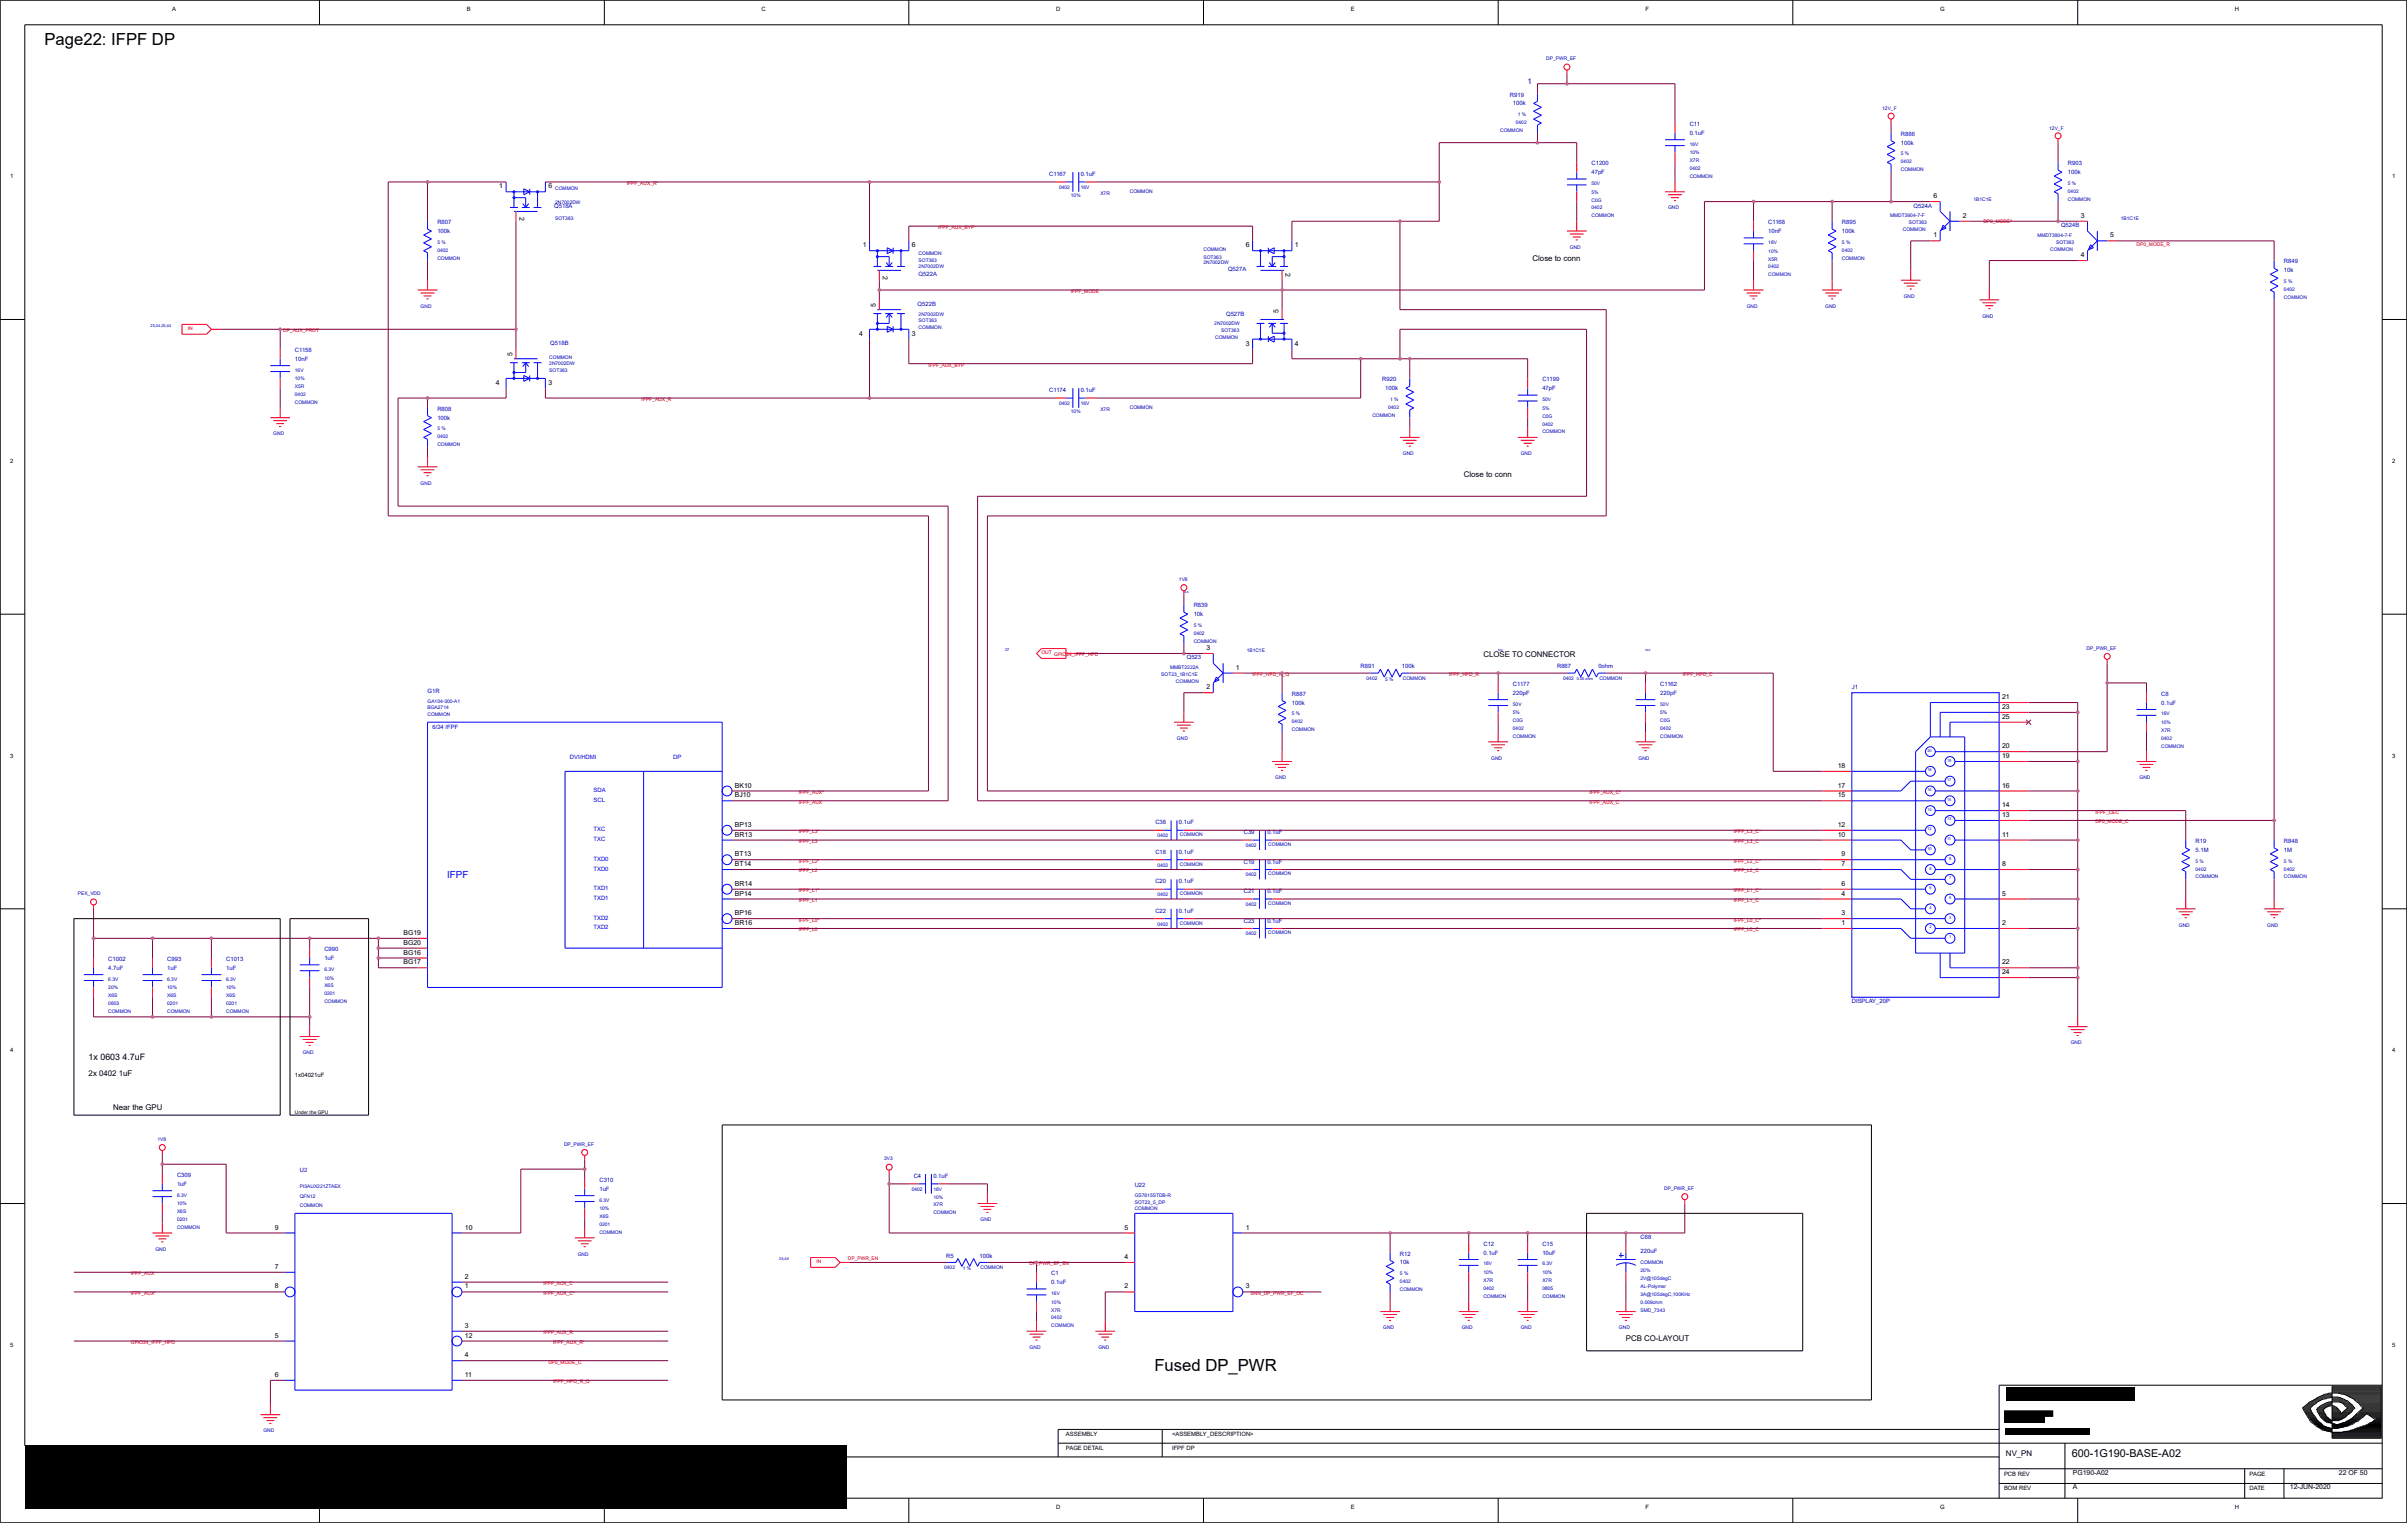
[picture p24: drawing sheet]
<svg xmlns="http://www.w3.org/2000/svg" width="122mm" height="77mm" viewBox="0 0 122 77" stroke-linecap="round" stroke-linejoin="round" font-family="sans-serif">
<defs><g id="words">
<g font-size=".8">
<text x="2.3" y="2.3">Page22: IFPF DP</text>
<text x="58.6" y="69.7">Fused DP_PWR</text>
</g>
<text font-size=".5" fill="#00f" x="22.7" y="44.6">IFPF</text>
<text font-size=".5" x="105.2" y="74">600-1G190-BASE-A02</text>
<text font-size=".4" fill="#0000a0" x="77.6" y="4.3">1</text>
<g font-size=".4">
<text x="77.8" y="13.2">Close to conn</text>
<text x="74.4" y="24.2">Close to conn</text>
<text x="75.4" y="33.4">CLOSE TO CONNECTOR</text>
<text x="4.5" y="53.8">1x 0603 4.7uF</text>
<text x="4.5" y="54.6">2x 0402 1uF</text>
<text x="5.8" y="56.4">Near the GPU</text>
<text x="82.6" y="68.1">PCB CO-LAYOUT</text>
<text x="101.9" y="74">NV_PN</text>
</g>
<g font-size=".3">
<text x="8.7" y=".6">A</text>
<text x="23.7" y=".6">B</text>
<text x="38.7" y=".6">C</text>
<text x="53.6" y=".6">D</text>
<text x="68.6" y=".6">E</text>
<text x="83.6" y=".6">F</text>
<text x="98.6" y=".6">G</text>
<text x="113.5" y=".6">H</text>
<text x=".5" y="9">1</text>
<text x="25.4" y="9.6">1</text>
<text x="26.4" y="11" transform="rotate(90 26.4 11)">2</text>
<text x="27.9" y="9.6">6</text>
<text x="98.2" y="10.1">6</text>
<text x="99.7" y="11.1">2</text>
<text x="105.7" y="11.1">3</text>
<text x="121.5" y="9">1</text>
<text x="43.6" y="17.1">4</text>
<text x="43.8" y="12.6">1</text>
<text x="44.5" y="15.6" transform="rotate(-90 44.5 15.6)">5</text>
<text x="44.8" y="14" transform="rotate(90 44.8 14)">2</text>
<text x="46.3" y="17.1">3</text>
<text x="46.3" y="12.6">6</text>
<text x="63.3" y="17.5">3</text>
<text x="63.3" y="12.6">6</text>
<text x="64.9" y="15.9" transform="rotate(-90 64.9 15.9)">5</text>
<text x="65.3" y="13.9" transform="rotate(90 65.3 13.9)">2</text>
<text x="65.8" y="17.5">4</text>
<text x="65.8" y="12.6">1</text>
<text x="98.2" y="12.1">1</text>
<text x="105.7" y="13.1">4</text>
<text x="107.2" y="12.1">5</text>
<text x=".5" y="23.5">2</text>
<text x="25.2" y="19.5">4</text>
<text x="26" y="18.1" transform="rotate(-90 26 18.1)">5</text>
<text x="27.9" y="19.5">3</text>
<text x="121.5" y="23.5">2</text>
<text x="61.3" y="35">2</text>
<text x="61.3" y="33">3</text>
<text x="62.8" y="34">1</text>
<text x="101.7" y="35.5">21</text>
<text x=".5" y="38.5">3</text>
<text x="37.3" y="42">BP13</text>
<text x="37.3" y="40.5">BJ10</text>
<text x="37.3" y="40">BK10</text>
<text x="93.3" y="42">12</text>
<text x="93.3" y="40.5">15</text>
<text x="93.3" y="40">17</text>
<text x="93.3" y="39">18</text>
<text x="101.7" y="41.5">13</text>
<text x="101.7" y="41">14</text>
<text x="101.7" y="40">16</text>
<text x="101.7" y="38.5">19</text>
<text x="101.7" y="38">20</text>
<text x="101.7" y="36">23</text>
<text x="101.7" y="36.5">25</text>
<text x="121.5" y="38.5">3</text>
<text x="20.5" y="48">BG20</text>
<text x="20.5" y="47.5">BG19</text>
<text x="37.3" y="47">BR16</text>
<text x="37.3" y="46.5">BP16</text>
<text x="37.3" y="45.5">BP14</text>
<text x="37.3" y="45">BR14</text>
<text x="37.3" y="44">BT14</text>
<text x="37.3" y="43.5">BT13</text>
<text x="37.3" y="42.5">BR13</text>
<text x="93.3" y="42.5">10</text>
<text x="93.5" y="47">1</text>
<text x="93.5" y="46.5">3</text>
<text x="93.5" y="45.5">4</text>
<text x="93.5" y="45">6</text>
<text x="93.5" y="44">7</text>
<text x="93.5" y="43.5">9</text>
<text x="101.7" y="47">2</text>
<text x="101.7" y="45.5">5</text>
<text x="101.7" y="44">8</text>
<text x="101.7" y="42.5">11</text>
<text x=".5" y="53.4">4</text>
<text x="20.5" y="49">BG17</text>
<text x="20.5" y="48.5">BG16</text>
<text x="101.7" y="49">22</text>
<text x="101.7" y="49.5">24</text>
<text x="121.5" y="53.4">4</text>
<text x="15" y="54.7">1x04021uF</text>
<text x="14" y="64.4">7</text>
<text x="14" y="65.4">8</text>
<text x="14" y="62.5">9</text>
<text x="23.6" y="65.4">1</text>
<text x="23.6" y="64.9">2</text>
<text x="23.6" y="62.5">10</text>
<text x="57.1" y="65.4">2</text>
<text x="57.1" y="64">4</text>
<text x="57.1" y="62.5">5</text>
<text x="63.3" y="62.5">1</text>
<text x="63.3" y="65.4">3</text>
<text x=".5" y="68.4">5</text>
<text x="14" y="67.9">5</text>
<text x="14" y="69.9">6</text>
<text x="23.6" y="67.4">3</text>
<text x="23.6" y="68.9">4</text>
<text x="23.6" y="69.9">11</text>
<text x="23.6" y="67.9">12</text>
<text x="121.5" y="68.4">5</text>
<text x="53.6" y="76.6">D</text>
<text x="54.1" y="73.7">PAGE DETAIL</text>
<text x="54.1" y="73">ASSEMBLY</text>
<text x="59.5" y="73">&lt;ASSEMBLY_DESCRIPTION&gt;</text>
<text x="59.5" y="73.7">IFPF DP</text>
<text x="68.6" y="76.6">E</text>
<text x="83.6" y="76.6">F</text>
<text x="98.6" y="76.6">G</text>
<text x="101.8" y="75.7">BOM REV</text>
<text x="101.8" y="75">PCB REV</text>
<text x="105.3" y="75.7">A</text>
<text x="105.3" y="74.9">PG190-A02</text>
<text x="113.5" y="76.6">H</text>
<text x="114.3" y="75">PAGE</text>
<text x="114.3" y="75.7">DATE</text>
<text x="116.3" y="75.7">12-JUN-2020</text>
<text x="118.8" y="74.9">22 OF 50</text>
</g>
<g font-size=".3" fill="#0000a0">
<text x="76.7" y="4.9">R919</text>
<text x="76.8" y="5.4">100k</text>
<text x="22.2" y="11.4">R807</text>
<text x="22.2" y="11.8">100k</text>
<text x="28.2" y="10.5">Q518A</text>
<text x="53.3" y="8.9">C1167</text>
<text x="54.9" y="8.9">0.1uF</text>
<text x="80.8" y="8.4">C1200</text>
<text x="80.8" y="8.8">47pF</text>
<text x="85.8" y="6.4">C11</text>
<text x="85.8" y="6.8">0.1uF</text>
<text x="89.8" y="11.4">C1168</text>
<text x="89.8" y="11.8">10nF</text>
<text x="93.6" y="11.4">R895</text>
<text x="93.6" y="11.8">100k</text>
<text x="96.6" y="6.9">R886</text>
<text x="96.6" y="7.3">100k</text>
<text x="97.2" y="10.5">Q524A</text>
<text x="104.7" y="11.5">Q524B</text>
<text x="105" y="8.4">R903</text>
<text x="105" y="8.8">100k</text>
<text x="15" y="17.9">C1158</text>
<text x="28" y="17.5">Q518B</text>
<text x="46.6" y="15.5">Q522B</text>
<text x="46.7" y="14">Q522A</text>
<text x="62.3" y="16">Q527B</text>
<text x="62.4" y="13.8">Q527A</text>
<text x="116" y="13.4">R849</text>
<text x="116" y="13.8">10k</text>
<text x="15" y="18.3">10nF</text>
<text x="22.2" y="20.9">R808</text>
<text x="22.2" y="21.3">100k</text>
<text x="53.3" y="19.9">C1174</text>
<text x="54.9" y="19.9">0.1uF</text>
<text x="70.2" y="19.4">R920</text>
<text x="70.4" y="19.8">100k</text>
<text x="78.3" y="19.4">C1199</text>
<text x="78.3" y="19.8">47pF</text>
<text x="21.7" y="35.2">G1R</text>
<text x="60.3" y="33.5">Q523</text>
<text x="60.6" y="30.8">R839</text>
<text x="60.6" y="31.3">10k</text>
<text x="65.6" y="35.3">R887</text>
<text x="65.6" y="35.8">100k</text>
<text x="69.1" y="33.9">R891</text>
<text x="71.2" y="33.9">100k</text>
<text x="76.8" y="34.8">C1177</text>
<text x="76.8" y="35.3">220pF</text>
<text x="79.1" y="33.9">R867</text>
<text x="81.2" y="33.9">0ohm</text>
<text x="84.3" y="34.8">C1162</text>
<text x="84.3" y="35.3">220pF</text>
<text x="94.1" y="35">J1</text>
<text x="109.8" y="35.3">C8</text>
<text x="109.8" y="35.8">0.1uF</text>
<text x="58.7" y="41.9">C38</text>
<text x="59.9" y="41.9">0.1uF</text>
<text x="58.7" y="44.9">C20</text>
<text x="58.7" y="43.4">C18</text>
<text x="58.7" y="46.4">C22</text>
<text x="59.9" y="44.9">0.1uF</text>
<text x="59.9" y="43.4">0.1uF</text>
<text x="59.9" y="46.4">0.1uF</text>
<text x="63.2" y="46.9">C23</text>
<text x="63.2" y="45.4">C21</text>
<text x="63.2" y="43.9">C19</text>
<text x="63.2" y="42.4">C39</text>
<text x="64.4" y="46.9">0.1uF</text>
<text x="64.4" y="45.4">0.1uF</text>
<text x="64.4" y="43.9">0.1uF</text>
<text x="64.4" y="42.4">0.1uF</text>
<text x="111.5" y="42.8">R19</text>
<text x="111.5" y="43.3">5.1M</text>
<text x="116" y="42.8">R848</text>
<text x="116" y="43.3">1M</text>
<text x="5.5" y="48.8">C1002</text>
<text x="5.5" y="49.3">4.7uF</text>
<text x="8.5" y="48.8">C993</text>
<text x="8.5" y="49.3">1uF</text>
<text x="11.5" y="48.8">C1013</text>
<text x="11.5" y="49.3">1uF</text>
<text x="16.5" y="48.3">C990</text>
<text x="16.5" y="48.8">1uF</text>
<text x="94.1" y="51">DISPLAY_20P</text>
<text x="9" y="59.8">C309</text>
<text x="15.2" y="59.5">U2</text>
<text x="46.4" y="59.8">C4</text>
<text x="47.4" y="59.8">0.1uF</text>
<text x="9" y="60.2">1uF</text>
<text x="30.4" y="60">C310</text>
<text x="30.4" y="60.5">1uF</text>
<text x="48.1" y="63.9">R5</text>
<text x="49.8" y="63.9">100k</text>
<text x="53.4" y="64.8">C1</text>
<text x="53.4" y="65.2">0.1uF</text>
<text x="57.6" y="60.3">U22</text>
<text x="71.1" y="63.8">R12</text>
<text x="71.1" y="64.2">10k</text>
<text x="75.4" y="63.3">C12</text>
<text x="75.4" y="63.7">0.1uF</text>
<text x="78.3" y="63.3">C15</text>
<text x="78.3" y="63.7">10uF</text>
<text x="83.3" y="62.9">C68</text>
<text x="83.3" y="63.6">220uF</text>
</g>
<g font-size=".3" fill="#00f">
<text x="22" y="37">6/24 IFPF</text>
<text x="29" y="38.5">DVI/HDMI</text>
<text x="30.1" y="40.7">SCL</text>
<text x="30.1" y="40.2">SDA</text>
<text x="34.2" y="38.5">DP</text>
<text x="30.1" y="47.2">TXD2</text>
<text x="30.1" y="46.7">TXD2</text>
<text x="30.1" y="45.7">TXD1</text>
<text x="30.1" y="45.2">TXD1</text>
<text x="30.1" y="44.2">TXD0</text>
<text x="30.1" y="43.7">TXD0</text>
<text x="30.1" y="42.7">TXC</text>
<text x="30.1" y="42.2">TXC</text>
</g>
<g font-size=".2" fill="#0000a0">
<text x="77.1" y="5.9">1 %</text>
<text x="78.5" y="3.1">DP_PWR_EF</text>
<text x="95.6" y="5.6">12V_F</text>
<text x="28.2" y="9.6">COMMON</text>
<text x="28.2" y="11.2">SOT363</text>
<text x="28.2" y="10.3">2N7002DW</text>
<text x="53.8" y="9.6">0402</text>
<text x="54.4" y="10">10%</text>
<text x="54.9" y="9.6">16V</text>
<text x="55.9" y="9.9">X7R</text>
<text x="57.4" y="9.8">COMMON</text>
<text x="76.2" y="6.7">COMMON</text>
<text x="77" y="6.3">0402</text>
<text x="80.8" y="10.2">C0G</text>
<text x="80.8" y="11">COMMON</text>
<text x="80.8" y="9.8">5%</text>
<text x="80.8" y="10.6">0402</text>
<text x="80.8" y="9.4">50V</text>
<text x="84.7" y="10.6">GND</text>
<text x="85.8" y="7.8">10%</text>
<text x="85.8" y="8.2">X7R</text>
<text x="85.8" y="8.6">0402</text>
<text x="85.8" y="9">COMMON</text>
<text x="85.8" y="7.4">16V</text>
<text x="96" y="11">MMDT3904-7-F</text>
<text x="96.6" y="7.9">5 %</text>
<text x="96.6" y="8.7">COMMON</text>
<text x="96.6" y="8.3">0402</text>
<text x="96.7" y="11.7">COMMON</text>
<text x="97" y="11.4">SOT363</text>
<text x="100.2" y="10.2">1B1C1E</text>
<text x="104.1" y="6.6">12V_F</text>
<text x="105" y="9.4">5 %</text>
<text x="105" y="10.2">COMMON</text>
<text x="105" y="9.8">0402</text>
<text x="107.7" y="11.2">1B1C1E</text>
<text x="21.4" y="15.6">GND</text>
<text x="22.2" y="13.2">COMMON</text>
<text x="22.2" y="12.4">5 %</text>
<text x="22.2" y="12.8">0402</text>
<text x="46.7" y="16.4">SOT363</text>
<text x="46.7" y="16">2N7002DW</text>
<text x="46.7" y="16.7">COMMON</text>
<text x="46.7" y="13.6">2N7002DW</text>
<text x="46.7" y="13.3">SOT363</text>
<text x="46.7" y="12.9">COMMON</text>
<text x="61.1" y="13.4">2N7002DW</text>
<text x="61.1" y="13.1">SOT363</text>
<text x="61.1" y="12.7">COMMON</text>
<text x="61.7" y="16.5">2N7002DW</text>
<text x="61.7" y="17.2">COMMON</text>
<text x="62" y="16.9">SOT363</text>
<text x="79.7" y="12.6">GND</text>
<text x="88.7" y="15.6">GND</text>
<text x="89.8" y="14">COMMON</text>
<text x="89.8" y="13.6">0402</text>
<text x="89.8" y="12.4">16V</text>
<text x="89.8" y="12.8">10%</text>
<text x="89.8" y="13.2">X5R</text>
<text x="92.7" y="15.6">GND</text>
<text x="93.6" y="12.8">0402</text>
<text x="93.6" y="12.4">5 %</text>
<text x="93.6" y="13.2">COMMON</text>
<text x="96.7" y="15.1">GND</text>
<text x="100.7" y="16.1">GND</text>
<text x="103.5" y="12">MMDT3904-7-F</text>
<text x="104.1" y="12.7">COMMON</text>
<text x="104.4" y="12.4">SOT363</text>
<text x="116" y="14.4">5 %</text>
<text x="116" y="14.8">0402</text>
<text x="116" y="15.2">COMMON</text>
<text x="13.9" y="22.1">GND</text>
<text x="15" y="20.5">COMMON</text>
<text x="15" y="18.9">16V</text>
<text x="15" y="19.3">10%</text>
<text x="15" y="19.7">X5R</text>
<text x="15" y="20.1">0402</text>
<text x="22.2" y="22.7">COMMON</text>
<text x="22.2" y="21.9">5 %</text>
<text x="22.2" y="22.3">0402</text>
<text x="27.9" y="18.2">COMMON</text>
<text x="27.9" y="18.9">SOT363</text>
<text x="27.9" y="18.5">2N7002DW</text>
<text x="53.8" y="20.6">0402</text>
<text x="54.4" y="21">10%</text>
<text x="54.9" y="20.6">16V</text>
<text x="55.9" y="20.9">X7R</text>
<text x="57.4" y="20.8">COMMON</text>
<text x="69.7" y="21.2">COMMON</text>
<text x="70.5" y="20.8">0402</text>
<text x="70.6" y="20.4">1 %</text>
<text x="71.3" y="23.1">GND</text>
<text x="77.2" y="23.1">GND</text>
<text x="78.3" y="22">COMMON</text>
<text x="78.3" y="21.6">0402</text>
<text x="78.3" y="20.4">50V</text>
<text x="78.3" y="21.2">C0G</text>
<text x="78.3" y="20.8">5%</text>
<text x="21.4" y="24.6">GND</text>
<text x="59.9" y="29.5">1V8</text>
<text x="21.7" y="35.7">GA104-300-A1</text>
<text x="59" y="34.3">SOT23_1B1C1E</text>
<text x="59.4" y="34">MMBT2222A</text>
<text x="59.7" y="34.7">COMMON</text>
<text x="60.6" y="31.8">5 %</text>
<text x="60.6" y="32.2">0402</text>
<text x="60.6" y="32.6">COMMON</text>
<text x="63.3" y="33.1">1B1C1E</text>
<text x="69.4" y="34.5">0402</text>
<text x="70.4" y="34.6">5 %</text>
<text x="71.3" y="34.5">COMMON</text>
<text x="76.8" y="35.8">50V</text>
<text x="79.4" y="34.5">0402</text>
<text x="81.2" y="34.5">COMMON</text>
<text x="84.3" y="35.8">50V</text>
<text x="106" y="33">DP_PWR_EF</text>
<text x="21.7" y="36.4">COMMON</text>
<text x="21.7" y="36">BGA2714</text>
<text x="59.8" y="37.6">GND</text>
<text x="64.8" y="39.6">GND</text>
<text x="65.6" y="37.1">COMMON</text>
<text x="65.6" y="36.3">5 %</text>
<text x="65.6" y="36.7">0402</text>
<text x="75.7" y="38.6">GND</text>
<text x="76.8" y="37.1">0402</text>
<text x="76.8" y="36.3">5%</text>
<text x="76.8" y="36.7">C0G</text>
<text x="76.8" y="37.5">COMMON</text>
<text x="83.2" y="38.6">GND</text>
<text x="84.3" y="36.3">5%</text>
<text x="84.3" y="36.7">C0G</text>
<text x="84.3" y="37.1">0402</text>
<text x="84.3" y="37.5">COMMON</text>
<text x="108.7" y="39.6">GND</text>
<text x="109.8" y="37.2">X7R</text>
<text x="109.8" y="36.3">16V</text>
<text x="109.8" y="36.8">10%</text>
<text x="109.8" y="37.6">0402</text>
<text x="109.8" y="38">COMMON</text>
<text x="4" y="45.5">PEX_VDD</text>
<text x="58.8" y="45.5">0402</text>
<text x="58.8" y="44">0402</text>
<text x="58.8" y="42.5">0402</text>
<text x="58.8" y="47">0402</text>
<text x="59.9" y="45.5">COMMON</text>
<text x="59.9" y="44">COMMON</text>
<text x="59.9" y="42.5">COMMON</text>
<text x="59.9" y="47">COMMON</text>
<text x="63.3" y="47.5">0402</text>
<text x="63.3" y="46">0402</text>
<text x="63.3" y="44.5">0402</text>
<text x="63.3" y="43">0402</text>
<text x="64.4" y="47.5">COMMON</text>
<text x="64.4" y="46">COMMON</text>
<text x="64.4" y="44.5">COMMON</text>
<text x="64.4" y="43">COMMON</text>
<text x="110.7" y="47.1">GND</text>
<text x="111.5" y="44.2">0402</text>
<text x="111.5" y="44.6">COMMON</text>
<text x="111.5" y="43.8">5 %</text>
<text x="115.2" y="47.1">GND</text>
<text x="116" y="43.8">5 %</text>
<text x="116" y="44.2">0402</text>
<text x="116" y="44.6">COMMON</text>
<text x="5.5" y="51.1">0603</text>
<text x="5.5" y="51.5">COMMON</text>
<text x="5.5" y="49.8">6.3V</text>
<text x="5.5" y="50.7">X6S</text>
<text x="5.5" y="50.3">20%</text>
<text x="8.5" y="51.5">COMMON</text>
<text x="8.5" y="51.1">0201</text>
<text x="8.5" y="50.7">X6S</text>
<text x="8.5" y="50.3">10%</text>
<text x="8.5" y="49.8">6.3V</text>
<text x="11.5" y="51.5">COMMON</text>
<text x="11.5" y="49.8">6.3V</text>
<text x="11.5" y="51.1">0201</text>
<text x="11.5" y="50.7">X6S</text>
<text x="11.5" y="50.3">10%</text>
<text x="15.4" y="53.5">GND</text>
<text x="16.5" y="49.3">6.3V</text>
<text x="16.5" y="50.2">X6S</text>
<text x="16.5" y="50.6">0201</text>
<text x="16.5" y="51">COMMON</text>
<text x="16.5" y="49.8">10%</text>
<text x="105.2" y="53">GND</text>
<text x="8" y="57.9">1V8</text>
<text x="28.7" y="58.2">DP_PWR_EF</text>
<text x="44.9" y="58.9">3V3</text>
<text x="7.9" y="63.5">GND</text>
<text x="9" y="60.8">6.3V</text>
<text x="9" y="61.6">X6S</text>
<text x="9" y="62">0201</text>
<text x="9" y="62.4">COMMON</text>
<text x="9" y="61.2">10%</text>
<text x="15.2" y="60.3">PI3AUX221ZTAEX</text>
<text x="15.2" y="60.8">QFN12</text>
<text x="15.2" y="61.3">COMMON</text>
<text x="29.3" y="63.8">GND</text>
<text x="30.4" y="61">6.3V</text>
<text x="30.4" y="61.9">X6S</text>
<text x="30.4" y="62.3">0201</text>
<text x="30.4" y="62.7">COMMON</text>
<text x="30.4" y="61.5">10%</text>
<text x="46.3" y="60.5">0402</text>
<text x="47.4" y="60.9">10%</text>
<text x="47.4" y="61.3">X7R</text>
<text x="47.4" y="60.5">16V</text>
<text x="47.4" y="61.7">COMMON</text>
<text x="48" y="64.5">0402</text>
<text x="48.9" y="64.5">1 %</text>
<text x="49.8" y="64.5">COMMON</text>
<text x="49.8" y="62">GND</text>
<text x="53.4" y="65.8">16V</text>
<text x="57.6" y="60.8">GS7615STDB-R</text>
<text x="57.6" y="61.1">SOT23_5_DP</text>
<text x="57.6" y="61.5">COMMON</text>
<text x="71.1" y="65.2">0402</text>
<text x="71.1" y="65.6">COMMON</text>
<text x="71.1" y="64.8">5 %</text>
<text x="75.4" y="65.9">COMMON</text>
<text x="75.4" y="65.1">X7R</text>
<text x="75.4" y="64.7">10%</text>
<text x="75.4" y="64.3">16V</text>
<text x="75.4" y="65.5">0402</text>
<text x="78.3" y="65.5">0805</text>
<text x="78.3" y="65.1">X7R</text>
<text x="78.3" y="64.3">6.3V</text>
<text x="78.3" y="65.9">COMMON</text>
<text x="78.3" y="64.7">10%</text>
<text x="83.3" y="65.8">3A@105degC,100KHz</text>
<text x="83.3" y="65.4">AL-Polymer</text>
<text x="83.3" y="64.6">20%</text>
<text x="83.3" y="65">2V@105degC</text>
<text x="83.3" y="64.2">COMMON</text>
<text x="84.5" y="60.4">DP_PWR_EF</text>
<text x="52.3" y="68.5">GND</text>
<text x="53.4" y="67">0402</text>
<text x="53.4" y="66.6">X7R</text>
<text x="53.4" y="66.2">10%</text>
<text x="53.4" y="67.4">COMMON</text>
<text x="55.8" y="68.5">GND</text>
<text x="70.3" y="67.5">GND</text>
<text x="74.3" y="67.5">GND</text>
<text x="77.2" y="67.5">GND</text>
<text x="82.2" y="67.5">GND</text>
<text x="83.3" y="66.2">0.009ohm</text>
<text x="83.3" y="66.6">SMD_7343</text>
<text x="13.4" y="72.8">GND</text>
</g>
<g font-size=".2" fill="#f00">
<text x="31.8" y="9.4">IFPF_AUX_R*</text>
<text x="47.7" y="11.6">IFPF_AUX_BYP*</text>
<text x="100.7" y="11.3">DP0_MODE*</text>
<text x="9.5" y="16.8">IN</text>
<text x="14.4" y="16.9">DP_AUX_PROT</text>
<text x="54.4" y="14.9">IFPF_MODE</text>
<text x="108.5" y="12.5">DP0_MODE_R</text>
<text x="32.6" y="20.4">IFPF_AUX_R</text>
<text x="47.2" y="18.6">IFPF_AUX_BYP</text>
<text x="52.9" y="33.2">OUT</text>
<text x="53.5" y="33.3">GPIO24_IFPF_HPD</text>
<text x="63.6" y="34.3">IFPF_HPD_R_Q</text>
<text x="73.6" y="34.3">IFPF_HPD_R</text>
<text x="85.5" y="34.3">IFPF_HPD_C</text>
<text x="40.6" y="40.8">IFPF_AUX</text>
<text x="40.6" y="40.3">IFPF_AUX*</text>
<text x="80.7" y="40.8">IFPF_AUX_C</text>
<text x="80.7" y="40.3">IFPF_AUX_C*</text>
<text x="106.4" y="41.8">DP0_MODE_C</text>
<text x="106.4" y="41.3">IFPF_CEC</text>
<text x="40.6" y="47.3">IFPF_L0</text>
<text x="40.6" y="46.8">IFPF_L0*</text>
<text x="40.6" y="45.8">IFPF_L1</text>
<text x="40.6" y="45.3">IFPF_L1*</text>
<text x="40.6" y="44.3">IFPF_L2</text>
<text x="40.6" y="43.8">IFPF_L2*</text>
<text x="40.6" y="42.8">IFPF_L3</text>
<text x="40.6" y="42.3">IFPF_L3*</text>
<text x="88.1" y="47.3">IFPF_L0_C</text>
<text x="88.1" y="46.8">IFPF_L0_C*</text>
<text x="88.1" y="45.8">IFPF_L1_C</text>
<text x="88.1" y="45.3">IFPF_L1_C*</text>
<text x="88.1" y="44.3">IFPF_L2_C</text>
<text x="88.1" y="43.8">IFPF_L2_C*</text>
<text x="88.1" y="42.8">IFPF_L3_C</text>
<text x="88.1" y="42.3">IFPF_L3_C*</text>
<text x="6.6" y="64.8">IFPF_AUX</text>
<text x="6.6" y="65.8">IFPF_AUX*</text>
<text x="27.6" y="65.3">IFPF_AUX_C</text>
<text x="27.6" y="65.8">IFPF_AUX_C*</text>
<text x="41.5" y="64.1">IN</text>
<text x="43.1" y="64">DP_PWR_EN</text>
<text x="52.3" y="64.3">DP_PWR_EF_EN</text>
<text x="63.5" y="65.8">SNN_DP_PWR_EF_OC</text>
<text x="6.6" y="68.3">GPIO24_IFPF_HPD</text>
<text x="27.6" y="67.8">IFPF_AUX_R</text>
<text x="27.9" y="69.3">DP0_MODE_C</text>
<text x="28.1" y="68.3">IFPF_AUX_R*</text>
<text x="28.1" y="70.3">IFPF_HPD_R_Q</text>
</g>
<text font-size=".2" x="15" y="56.6">Under the GPU</text>
</g></defs>
<g fill="none" stroke="#00f" stroke-width=".05">
<path d="M13.7 18.6h1M13.7 18.9h1M14.2 18.2v.4M14.2 18.9v.3M21.7 11.2v.4M21.7 12.8v.4M25.7 9.2v.5h2v-.5M25.7 19.7v-.5h2v.5M25.9 18.4h.4M25.9 10.5h.4M26.1 10h.6v.5M26.1 18.2h1.2"/>
<path d="M26.1 9.7v.8M26.1 18.4v.8M26.1 10.7h1.2M26.5 18.4h.4M26.5 10.5h.4M26.6 9.6v.3M26.6 19.1v.3M26.7 18.4v.5h-.6M26.9 9.6v.3M26.9 19.1v.3M27.1 18.4h.4M27.1 10.5h.4"/>
<path d="M27.3 9.7v.8M27.3 18.4v.8M44.2 12.2v.5h2v-.5M44.2 17.2v-.5h2v.5M44.4 13.5h.4M44.4 15.9h.4M44.6 13h.6v.5M44.6 13.7h1.2M44.6 15.7h1.2M44.6 12.7v.8M44.6 15.9v.8M45 13.5h.4"/>
<path d="M45 15.9h.4M45.1 12.6v.3M45.1 16.6v.3M45.2 15.9v.5h-.6M45.4 12.6v.3M45.4 16.6v.3M45.6 13.5h.4M45.6 15.9h.4M45.8 12.7v.8M45.8 15.9v.8M54.1 9.2h.4M54.5 8.7v1"/>
<path d="M54.5 19.7v1M54.8 8.7v1M54.8 19.7v1M54.8 9.2h.3M63.6 12.2v.5h2v-.5M63.6 17.7v-.5h2v.5M63.8 16.4h.4M63.8 13.5h.4M64 12.7v.8M64 16.4v.8M64 16.2h1.2M64 13.7h1.2"/>
<path d="M64.4 16.4h.4M64.4 12.6v.3M64.4 17.1v.3M64.4 13.5h.4M64.6 16.4v.5h.6M64.7 12.6v.3M64.7 17.1v.3M65 16.4h.4M65 13.5h.4M65.2 13h-.6v.5M65.2 12.7v.8M65.2 16.4v.8"/>
<path d="M71.6 19.2v.4M77.6 19.7v.4M78.1 4.8v.4M78.1 6.3v.4M79.6 9.1h1M79.6 9.4h1M80.1 8.7v.4M80.1 9.4v.3M84.6 7.1h1M84.6 7.4h1M85.1 6.7v.4M85.1 7.4v.3"/>
<path d="M88.6 12.1h1M88.6 12.4h1M89.1 11.7v.4M89.1 12.4v.3M93.1 11.2v.4M93.1 12.8v.4M96.1 6.7v.4M96.1 8.3v.4M98.6 10.2v.5M98.6 11.7v.5M99 11.2h.5M99 10.7v1"/>
<path d="M104.5 8.2v.4M104.5 9.8v.4M106 11.2v.5M106 12.7v.5M106.5 12.2h.5M106.5 11.7v1M115.5 13.2v.4M115.5 14.8v.4M21.7 20.7v.4M21.7 22.3v.4M21.7 36.7h15v13.5h-15zM32.7 39.2v9"/>
<path d="M36.7 39.2h-8v9h8M54.1 20.2h.4M54.8 20.2h.3M60.1 30.7v.4M60.1 32.3v.4M61.6 33.2v.5M61.6 34.7v.5M62.1 34.2h.5M62.1 33.7v1M65.1 35.2v.4M65.1 36.8v.4M69.6 34.2h.4"/>
<path d="M71.2 34.2h.4M71.6 20.8v.4M75.6 35.5h1M75.6 35.8h1M76.1 35.2v.3M76.1 35.8v.4M77.1 20.1h1M77.1 20.4h1M77.6 20.4v.3M79.6 34.2h.4M81.2 34.2h.4M83.1 35.5h1"/>
<path d="M83.1 35.8h1M83.6 35.2v.3M83.6 35.8v.4M94.1 35.2h7.4v15.5h-7.4zM94.1 39.2h3.7M97.1 39.7h1.7M98.3 38.2h3.2M99.3 38.7h2.2M101.5 36.2h-2.9v1.2M101.5 36.7h-2.5v.7M101.5 35.7h-3.4v1.7h1.7v11h-2.5v-10.2M108.5 36h1"/>
<path d="M108.5 36.3h1M109 35.7v.3M109 36.3v.4M4.3 49.5h1M4.3 49.8h1M4.8 49.2v.3M4.8 49.8v.4M7.2 49.5h1M7.2 49.8h1M7.7 49.2v.3M7.7 49.8v.4M10.2 49.5h1"/>
<path d="M10.2 49.8h1M10.7 49.2v.3M10.7 49.8v.4M15.2 49h1M15.2 49.3h1M15.7 48.7v.3M15.7 49.3v.4M36.7 47.2h.5M36.7 45.7h.5M36.7 44.2h.5M36.7 42.7h.5M36.7 40.7h.5"/>
<path d="M47 59.6v1M47.3 59.6v1M59.1 45.2h.4M59.1 43.7h.4M59.1 42.2h.4M59.1 46.7h.4M59.5 41.7v1M59.5 43.2v1M59.5 44.7v1M59.5 46.2v1M59.8 45.2h.3M59.8 41.7v1"/>
<path d="M59.8 43.2v1M59.8 44.7v1M59.8 46.2v1M59.8 43.7h.3M59.8 42.2h.3M59.8 46.7h.3M63.6 47.2h.4M63.6 45.7h.4M63.6 44.2h.4M63.6 42.7h.4M64 42.2v1M64 43.7v1"/>
<path d="M64 45.2v1M64 46.7v1M64.3 47.2h.3M64.3 42.2v1M64.3 43.7v1M64.3 45.2v1M64.3 46.7v1M64.3 45.7h.3M64.3 44.2h.3M64.3 42.7h.3M94.1 45.2h3.7M94.1 43.7h4.7"/>
<path d="M94.1 42.2h3.7M94.1 47.2h2.5M94.1 45.7h2.5M94.1 44.2h2.5M94.1 42.7h2.5M94.1 46.7h4.7M94.1 40.7h4.7M94.1 40.2h2.5M97.1 47.7h1.7M97.1 46.2h.7M97.1 44.7h1.7M97.1 43.2h.7"/>
<path d="M98.3 47.2h3.2M98.3 44.2h3.2M98.3 41.2h3.2M98.3 40.2h3.2M98.6 48.4v1.3h2.9M99 48.4v.8h2.5M99.3 45.7h2.2M99.3 42.7h2.2M99.3 41.7h2.2M111 42.7v.4M111 44.3v.4M115.5 42.7v.4"/>
<path d="M115.5 44.3v.4M7.7 60.5h1M7.7 60.8h1M8.2 60.1v.4M8.2 60.8v.3M14.5 62.6h.5M14.5 70.1h.5M14.5 64.6h.5M14.5 68.1h.5M15 61.6h8v9h-8zM23 62.6h.5M23 65.1h.5"/>
<path d="M23 67.6h.5M23 69.1h.5M23 70.1h.5M29.2 60.7h1M29.2 61h1M29.7 60.4v.3M29.7 61v.4M46.7 60.1h.3M47.3 60.1h.4M48.2 64.1h.4M49.8 64.1h.4M52.2 65.5h.9"/>
<path d="M52.2 65.8h.9M52.6 65.1v.4M52.6 65.8v.3M57.6 61.6h5v5h-5zM62.6 62.6h.5M70.6 63.6v.4M70.6 65.2v.4M74.1 64h1M74.1 64.3h1M74.6 63.6v.4M74.6 64.3v.3M77.1 64h1"/>
<path d="M77.1 64.3h1M77.6 63.6v.4M77.6 64.3v.3M82.1 64.3a1 1 0 0 1 1 0M82.1 64h1M82.2 63.8h.3M82.3 63.6v.3M82.6 63.6v.4M82.6 64.1v.5"/>
<circle cx="26.1" cy="10" r=".05"/>
<circle cx="26.1" cy="19.2" r=".05"/>
<circle cx="26.1" cy="18.9" r=".05"/>
<circle cx="26.1" cy="9.7" r=".05"/>
<circle cx="27.3" cy="19.2" r=".05"/>
<circle cx="27.3" cy="9.7" r=".05"/>
<circle cx="44.6" cy="12.7" r=".05"/>
<circle cx="44.6" cy="16.7" r=".05"/>
<circle cx="44.6" cy="16.4" r=".05"/>
<circle cx="44.6" cy="13" r=".05"/>
<circle cx="45.8" cy="12.7" r=".05"/>
<circle cx="45.8" cy="16.7" r=".05"/>
<circle cx="64" cy="17.2" r=".05"/>
<circle cx="64" cy="12.7" r=".05"/>
<circle cx="65.2" cy="13" r=".05"/>
<circle cx="65.2" cy="16.9" r=".05"/>
<circle cx="65.2" cy="17.2" r=".05"/>
<circle cx="65.2" cy="12.7" r=".05"/>
<circle cx="98.1" cy="38.2" r=".25"/>
<circle cx="98.1" cy="39.2" r=".25"/>
<circle cx="99" cy="38.7" r=".25"/>
<circle cx="99" cy="39.7" r=".25"/>
<circle cx="36.9" cy="46.7" r=".25"/>
<circle cx="36.9" cy="42.2" r=".25"/>
<circle cx="36.9" cy="40.2" r=".25"/>
<circle cx="36.9" cy="43.7" r=".25"/>
<circle cx="36.9" cy="45.2" r=".25"/>
<circle cx="98.1" cy="46.2" r=".25"/>
<circle cx="98.1" cy="47.2" r=".25"/>
<circle cx="98.1" cy="40.2" r=".25"/>
<circle cx="98.1" cy="42.2" r=".25"/>
<circle cx="98.1" cy="43.2" r=".25"/>
<circle cx="98.1" cy="41.2" r=".25"/>
<circle cx="98.1" cy="44.2" r=".25"/>
<circle cx="98.1" cy="45.2" r=".25"/>
<circle cx="99" cy="47.7" r=".25"/>
<circle cx="99" cy="46.7" r=".25"/>
<circle cx="99" cy="40.7" r=".25"/>
<circle cx="99" cy="42.7" r=".25"/>
<circle cx="99" cy="41.7" r=".25"/>
<circle cx="99" cy="45.7" r=".25"/>
<circle cx="99" cy="44.7" r=".25"/>
<circle cx="99" cy="43.7" r=".25"/>
<circle cx="14.7" cy="65.6" r=".25"/>
<circle cx="23.2" cy="65.6" r=".25"/>
<circle cx="23.2" cy="68.1" r=".25"/>
<circle cx="62.9" cy="65.6" r=".25"/>
</g>
<g fill="#000" stroke="#00f" stroke-width=".05">
<path d="M21.5 12.7l.2 .1zM21.5 12.3l.4 .2zM21.5 12.3l.4-.2zM21.5 11.9l.4-.2zM21.5 12.7l.4-.2zM21.5 11.9l.4 .2zM21.7 11.6l.2 .1zM26.6 19.1l.3 .1zM26.6 19.4l.3-.2zM26.6 9.9l.3-.2zM26.6 9.6l.3 .1zM26.7 18.4l-.1 .2z"/>
<path d="M26.7 18.4l.2 .2zM26.6 10.3l.1 .2zM26.9 10.3l-.2 .2zM45.1 16.6l.3 .1zM45.1 16.9l.3-.2zM45.1 12.9l.3-.2zM45.1 12.6l.3 .1zM45.2 15.9l-.2 .2zM45.2 15.9l.1 .2zM45 13.3l.2 .2zM45.3 13.3l-.1 .2zM64.6 16.4l.2 .2z"/>
<path d="M64.6 16.4l-.1 .2zM64.8 13.3l-.2 .2zM64.5 13.3l.1 .2zM64.4 17.2l.3-.1zM64.4 17.2l.3 .2zM64.4 12.7l.3 .2zM64.4 12.7l.3-.1zM71.4 19.7l.2-.1zM71.4 19.7l.4 .2zM77.9 6l.4 .2zM77.9 5.7l.4-.2zM77.9 5.3l.2-.1z"/>
<path d="M78.1 6.3l.2-.1zM77.9 6l.4-.2zM77.9 5.7l.4 .1zM77.9 5.3l.4 .2zM92.9 12.7l.2 .1zM92.9 12.3l.4 .2zM92.9 12.3l.4-.2zM92.9 11.9l.4-.2zM92.9 12.7l.4-.2zM92.9 11.9l.4 .2zM93.1 11.6l.2 .1zM95.9 8.2l.2 .1z"/>
<path d="M95.9 7.8l.4 .2zM95.9 7.8l.4-.2zM95.9 7.4l.4-.2zM95.9 8.2l.4-.2zM95.9 7.4l.4 .2zM96.1 7.1l.2 .1zM99 11.2l-.4 .5zM98.6 11.7l.3-.1zM98.7 11.4l-.1 .3zM98.7 11.4l.2 .2zM98.6 10.7l.4 .5zM104.3 9.7l.2 .1z"/>
<path d="M104.3 9.3l.4 .2zM104.3 9.3l.4-.2zM104.3 8.9l.4-.2zM104.3 9.7l.4-.2zM104.3 8.9l.4 .2zM104.5 8.6l.2 .1zM106.5 12.2l-.5 .5zM106.1 12.7l.2-.1zM106.2 12.4l-.1 .3zM106.2 12.4l.1 .2zM106 11.7l.5 .5zM115.3 14.7l.2 .1z"/>
<path d="M115.3 14.3l.4 .2zM115.3 14.3l.4-.2zM115.3 13.9l.4-.2zM115.3 14.7l.4-.2zM115.3 13.9l.4 .2zM115.5 13.6l.2 .1zM21.5 22.2l.2 .1zM21.5 21.8l.4 .2zM21.5 21.8l.4-.2zM21.5 21.4l.4-.2zM21.5 22.2l.4-.2zM21.5 21.4l.4 .2z"/>
<path d="M21.7 21.1l.2 .1zM59.9 32.2l.2 .1zM59.9 31.8l.4 .2zM59.9 31.8l.4-.2zM59.9 31.4l.4-.2zM59.9 32.2l.4-.2zM59.9 31.4l.4 .2zM60.1 31.1l.2 .1zM61.6 34.7l.5-.5zM61.7 34.6l.2-.1zM61.8 34.4l-.1 .2zM61.8 34.4l.1 .1z"/>
<path d="M61.6 33.7l.5 .5zM64.9 36.7l.2 .1zM64.9 36.3l.4 .2zM64.9 36.3l.4-.2zM64.9 35.9l.4-.2zM64.9 36.7l.4-.2zM64.9 35.9l.4 .2zM65.1 35.6l.2 .1zM70.1 34l-.1 .2zM70.1 34l.2 .4zM70.5 34l-.2 .4zM70.5 34l.2 .4z"/>
<path d="M70.9 34l-.2 .4zM70.9 34l.2 .4zM71.2 34.2l-.1 .2zM71.4 20.5l.4 .2zM71.4 20.1l.4-.2zM71.6 20.8l.2-.1zM71.4 20.5l.4-.2zM71.4 20.1l.4 .2zM80.1 34l-.1 .2zM80.1 34l.2 .4zM80.5 34l-.2 .4zM80.5 34l.2 .4z"/>
<path d="M80.9 34l-.2 .4zM80.9 34l.2 .4zM81.2 34.2l-.1 .2zM96.6 40.2l.5-.5zM98.1 37.4l-.8 .8zM96.6 47.2l.5 .5zM96.6 45.7l.5 .5zM96.6 44.2l.5 .5zM96.6 42.7l.5 .5zM110.8 44.2l.2 .1zM110.8 43.8l.4 .2zM110.8 43.8l.4-.2z"/>
<path d="M110.8 43.4l.4-.2zM110.8 44.2l.4-.2zM110.8 43.4l.4 .2zM111 43.1l.2 .1zM115.3 44.2l.2 .1zM115.3 43.8l.4 .2zM115.3 43.8l.4-.2zM115.3 43.4l.4-.2zM115.3 44.2l.4-.2zM115.3 43.4l.4 .2zM115.5 43.1l.2 .1zM48.7 63.9l-.1 .2z"/>
<path d="M48.7 63.9l.2 .4zM49.1 63.9l-.2 .4zM49.1 63.9l.2 .4zM49.5 63.9l-.2 .4zM49.5 63.9l.2 .4zM49.8 64.1l-.1 .2zM70.4 65.1l.2 .1zM70.4 64.7l.4 .2zM70.4 64.7l.4-.2zM70.4 64.3l.4-.2zM70.4 65.1l.4-.2zM70.4 64.3l.4 .2z"/>
<path d="M70.6 64l.2 .1z"/>
</g>
<g fill="none" stroke="#f00" stroke-width=".05">
<path d="M10.5 16.5h-1.3v.5h1.3M10.7 16.7h.5M14.2 17.7v.5M14.2 19.2v.5M21.2 14.7h1M21.4 14.9h.7M21.5 15h.4M21.7 15.2h.1M21.7 14.2v.5M26.2 10.7v.5M26.2 17.7v.5M44.7 13.7v.5"/>
<path d="M44.7 15.2v.5M53.6 9.2h.5M55.1 9.2h.5M65.1 13.7v.5M65.1 15.7v.5M77.6 19.2v.5M79.6 3.6v.2M79.6 11.7h1M79.7 11.9h.7M79.9 12h.4M80 12.2h.1M80.1 8.2v.5"/>
<path d="M80.1 9.7v.5M80.1 11.2v.5M84.6 9.7h1M84.7 9.9h.7M84.9 10h.4M85 10.2h.1M85.1 6.2v.5M85.1 7.7v.5M85.1 9.2v.5M88.6 14.7h1M88.7 14.9h.7M88.9 15h.4"/>
<path d="M89 15.2h.1M89.1 11.2v.5M89.1 12.7v.5M89.1 14.2v.5M92.6 14.7h1M92.7 14.9h.7M92.9 15h.4M93 15.2h.1M93.1 14.2v.5M96.1 6v.2M96.6 14.2h1M96.7 14.4h.7"/>
<path d="M96.9 14.5h.4M97 14.7h.1M97.1 13.7v.5M98.1 12.2h.5M98.1 10.2h.5M99.5 11.2h.5M100.5 15.2h1M100.7 15.4h.7M100.8 15.5h.4M101 15.7h.1M101 14.7v.5M104.5 7v.2"/>
<path d="M105.5 11.2h.5M105.5 13.2h.5M107 12.2h.5M13.7 21.2h1M13.9 21.4h.7M14 21.5h.4M14.2 21.7h.1M14.2 20.7v.5M21.2 23.7h1M21.4 23.9h.7M21.5 24h.4M21.7 24.2h.1"/>
<path d="M21.7 23.2v.5M52.9 32.9h1.2v.5h-1.2M53.6 20.2h.5M54.1 33.2h.5M55.1 20.2h.5M59.6 36.7h1M59.8 36.8h.7M59.9 37h.4M60.1 37.1h.1M60.1 30v.2M60.1 36.2v.5M61.1 35.2h.5"/>
<path d="M61.1 33.2h.5M62.6 34.2h.5M64.6 38.7h1M64.8 38.8h.7M64.9 39h.4M65.1 39.1h.1M65.1 38.2v.5M71.1 22.2h1M71.3 22.4h.7M71.4 22.5h.4M71.6 22.7h.1M71.6 21.7v.5"/>
<path d="M75.6 37.7h1M75.7 37.8h.7M75.9 38h.4M76 38.1h.1M76.1 34.7v.5M76.1 36.2v.5M76.1 37.2v.5M77.1 22.2h1M77.2 22.4h.7M77.4 22.5h.4M77.5 22.7h.1M77.6 20.7v.5"/>
<path d="M77.6 21.7v.5M83.1 37.7h1M83.2 37.8h.7M83.4 38h.4M83.5 38.1h.1M83.6 34.7v.5M83.6 36.2v.5M83.6 37.2v.5M92.6 39.2h1.5M101.5 38.7h1.5M101.5 38.2h1.5M101.5 35.7h1.5"/>
<path d="M101.5 36.2h1.5M101.5 36.7h1.5M107 33.5v.2M108.5 38.7h1M108.7 38.8h.7M108.8 39h.4M109 39.1h.1M109 35.2v.5M109 36.7v.5M109 38.2v.5M4.8 46v.2M4.8 48.7v.5"/>
<path d="M4.8 50.2v.5M7.7 48.7v.5M7.7 50.2v.5M8.2 58.4v.2M8.2 59.6v.5M10.7 48.7v.5M10.7 50.2v.5M15.2 52.6h1M15.4 52.8h.7M15.5 52.9h.4M15.7 53.1h.1M15.7 48.2v.5"/>
<path d="M15.7 49.7v.5M15.7 52.2v.4M21.2 49.2h.5M21.2 48.7h.5M21.2 48.2h.5M21.2 47.7h.5M29.7 58.7v.2M29.7 59.9v.5M45.2 59.4v.2M58.6 45.2h.5M58.6 43.7h.5M58.6 42.2h.5"/>
<path d="M58.6 46.7h.5M60.1 45.2h.5M60.1 43.7h.5M60.1 42.2h.5M60.1 46.7h.5M63.1 47.2h.5M63.1 45.7h.5M63.1 44.2h.5M63.1 42.7h.5M64.6 47.2h.5M64.6 45.7h.5M64.6 44.2h.5"/>
<path d="M64.6 42.7h.5M92.6 45.2h1.5M92.6 43.7h1.5M92.6 42.2h1.5M92.6 47.2h1.5M92.6 45.7h1.5M92.6 44.2h1.5M92.6 42.7h1.5M92.6 46.7h1.5M92.6 40.7h1.5M92.6 40.2h1.5M101.5 47.2h1.5"/>
<path d="M101.5 45.7h1.5M101.5 44.2h1.5M101.5 42.7h1.5M101.5 41.7h1.5M101.5 41.2h1.5M101.5 40.2h1.5M101.5 49.2h1.5M101.5 49.7h1.5M105 52.2h1M105.2 52.3h.7M105.3 52.4h.4M105.5 52.6h.1"/>
<path d="M105.5 51.7v.5M110.5 46.2h1M110.7 46.3h.7M110.8 46.5h.4M111 46.6h.1M111 45.7v.5M115 46.2h1M115.2 46.3h.7M115.3 46.5h.4M115.5 46.6h.1M115.5 45.7v.5M7.7 62.6h1"/>
<path d="M7.9 62.8h.7M8 62.9h.4M8.2 63.1h.1M8.2 61.1v.5M8.2 62.1v.5M13.2 71.9h1M13.4 72h.7M13.5 72.2h.4M13.7 72.3h.1M13.7 71.4v.5M29.2 62.9h1M29.3 63h.7"/>
<path d="M29.5 63.2h.4M29.6 63.3h.1M29.7 61.4v.5M29.7 62.4v.5M42.4 63.9h-1.2v.5h1.2M42.7 64.1h.5M46.2 60.1h.5M47.7 60.1h.5M49.7 61.1h1M49.8 61.3h.7M50 61.4h.4M50.1 61.6h.1"/>
<path d="M50.2 60.6v.5M52.2 67.6h.9M52.3 67.8h.7M52.4 67.9h.4M52.6 68.1h.1M52.6 64.6v.5M52.6 66.1v.5M52.6 67.1v.5M55.6 67.6h1M55.8 67.8h.7M55.9 67.9h.4M56.1 68.1h.1"/>
<path d="M56.1 67.1v.5M57.1 65.6h.5M57.1 64.1h.5M57.1 62.6h.5M70.1 66.6h1M70.3 66.8h.7M70.4 66.9h.4M70.6 67.1h.1M70.6 66.1v.5M74.1 66.6h1M74.3 66.8h.7M74.4 66.9h.4"/>
<path d="M74.6 67.1h.1M74.6 63.1v.5M74.6 64.6v.5M74.6 66.1v.5M77.1 66.6h1M77.2 66.8h.7M77.4 66.9h.4M77.5 67.1h.1M77.6 63.1v.5M77.6 64.6v.5M77.6 66.1v.5M82.1 66.6h1"/>
<path d="M82.2 66.8h.7M82.4 66.9h.4M82.5 67.1h.1M82.6 63.1v.5M82.6 64.6v.5M82.6 66.1v.5M85.6 60.9v.2"/>
<circle cx="79.6" cy="3.4" r=".15"/>
<circle cx="96.1" cy="5.9" r=".15"/>
<circle cx="104.5" cy="6.9" r=".15"/>
<circle cx="60.1" cy="29.8" r=".15"/>
<circle cx="107" cy="33.3" r=".15"/>
<circle cx="4.8" cy="45.8" r=".15"/>
<circle cx="8.2" cy="58.3" r=".15"/>
<circle cx="29.7" cy="58.5" r=".15"/>
<circle cx="45.2" cy="59.3" r=".15"/>
<circle cx="85.6" cy="60.8" r=".15"/>
</g>
<path d="M102.9 36.6l.3 .2zM102.9 36.8l.3-.2z" fill="#000" stroke="#804000" stroke-width=".05"/>
<path d="M10.5 17l.2-.3zM10.5 16.5l.2 .2zM52.6 33.2l.3-.3zM52.6 33.2l.3 .2zM42.7 64.1l-.3 .3zM42.4 63.9l.3 .2z" fill="#000" stroke="#f00" stroke-width=".05"/>
<g fill="none" stroke="#800040" stroke-width=".05">
<path d="M11.2 16.7h15M14.2 16.7v1M14.2 19.7v1M21.7 9.2v2M21.7 13.2v1M25.7 19.7v.5h-5.5v5.5h28v15h-11M25.7 9.2h-6v17h27.5v14h-10M26.2 11.2v6.5M27.7 19.7v.5h25.9M27.7 9.2h25.9M44.2 9.2v3M44.2 17.2v3"/>
<path d="M44.7 14.2v1M46.2 12.2v-.7h17.4v.7M46.2 17.2v1.3h17.4v-.8M55.6 9.2h17.5M65.1 14.2v1.5M65.6 17.7v.5h12v1M69.1 18.2v2h-13.5M71.1 18.2v-1.5h9.5v8.5h-30.9v15.5h42.9M71.1 11.2v4.5h10.5v10.5h-31.4v14h42.4M71.6 18.2v1M78.1 4.8v-.5h7v1.9M78.1 6.7v.5"/>
<path d="M79.6 3.8v.5M80.1 8.2v-1h-7v4h-7.5v1M80.1 10.2v1M85.1 8.2v1M89.1 10.2v1M89.1 13.2v1M93.1 10.2v1M93.1 13.2v1M96.1 6.2v.5M96.1 8.7v1.5M98.1 12.2h-1v1.5M98.1 10.2h-11.5v4.5h-41.9"/>
<path d="M100 11.2h5.5M104.5 7.2v1M104.5 10.2v1M105.5 13.2h-4.5v1.5M107.5 12.2h8v1M115.5 15.2v27.5M21.7 20.2v.5M21.7 22.7v.5M54.6 33.2h6.5M60.1 30.2v.5M60.1 32.7v.5M61.1 35.2h-1v1"/>
<path d="M63.1 34.2h6.5M65.1 34.2v1M65.1 37.2v1M71.6 34.2h8M71.6 21.2v.5M76.1 34.2v.5M76.1 36.7v.5M77.6 21.2v.5M81.6 34.2h8.5v5h2.5M83.6 34.2v.5M83.6 36.7v.5M103 35.7h2.5v16"/>
<path d="M103 38.7h2.5M103 36.2h2.5M107 34.7h2v.5M107 33.7v4.5h-4M109 37.2v1M4.8 50.7v1h10.9M4.8 46.2v2.5M4.8 47.7h16.4M7.7 47.7v1M7.7 50.7v1M8.2 58.6v1M8.2 59.1h3.3v3.5h3"/>
<path d="M10.7 47.7v1M10.7 50.7v1M15.7 47.7v.5M15.7 50.2v2M19.2 47.7v1.5h2M19.2 48.7h2M19.2 48.2h2M29.7 59.4h-3.2v3.2h-3M29.7 58.9v1M37.2 47.2h25.9M37.2 46.7h21.4M37.2 45.7h25.9"/>
<path d="M37.2 45.2h21.4M37.2 44.2h25.9M37.2 43.7h21.4M37.2 42.7h25.9M37.2 42.2h21.4M45.2 59.6v3h11.9M60.6 46.7h32M60.6 45.2h32M60.6 43.7h32M60.6 42.2h32M65.1 47.2h27.5M65.1 45.7h27.5"/>
<path d="M65.1 44.2h27.5M65.1 42.7h27.5M103 41.7h12.5M103 40.2h2.5M103 41.2h8v1.5M103 47.2h2.5M103 45.7h2.5M103 44.2h2.5M103 42.7h2.5M103 49.7h2.5M103 49.2h2.5M111 44.7v1"/>
<path d="M115.5 44.7v1M3.8 68.1h10.7M3.8 64.6h10.7M3.8 65.6h10.7M8.2 61.6v.5M14.5 70.1h-.8v1.3M23.5 69.1h10.4M23.5 68.1h10.4M23.5 65.6h10.4M23.5 65.1h10.4M23.5 67.6h10.4M23.5 70.1h10.4"/>
<path d="M29.7 61.9v.5M43.2 64.1h5M45.2 60.1h1M48.2 60.1h2v.5M50.2 64.1h6.9M52.6 64.1v.5M52.6 66.6v.5M57.1 65.6h-1v1.5M63.1 65.6h4M70.6 62.6v1M70.6 65.6v.5M74.6 62.6v.5"/>
<path d="M74.6 65.1v1M77.6 62.6v.5M77.6 65.1v1M82.6 62.6v.5M82.6 65.1v1M85.6 61.1v1.5h-22.5"/>
</g>
<g fill="#f0f">
<circle cx="8.2" cy="59.1" r=".1"/>
<circle cx="45.2" cy="60.1" r=".1"/>
<circle cx="104.5" cy="11.2" r=".1"/>
<circle cx="115.5" cy="41.7" r=".1"/>
<circle cx="26.2" cy="16.7" r=".1"/>
<circle cx="14.2" cy="16.7" r=".1"/>
<circle cx="29.7" cy="59.4" r=".1"/>
<circle cx="70.6" cy="62.6" r=".1"/>
<circle cx="74.6" cy="62.6" r=".1"/>
<circle cx="77.6" cy="62.6" r=".1"/>
<circle cx="79.6" cy="4.3" r=".1"/>
<circle cx="82.6" cy="62.6" r=".1"/>
<circle cx="107" cy="34.7" r=".1"/>
<circle cx="52.6" cy="64.1" r=".1"/>
<circle cx="7.7" cy="51.7" r=".1"/>
<circle cx="15.7" cy="51.7" r=".1"/>
<circle cx="10.7" cy="51.7" r=".1"/>
<circle cx="105.5" cy="49.7" r=".1"/>
<circle cx="105.5" cy="47.2" r=".1"/>
<circle cx="105.5" cy="49.2" r=".1"/>
<circle cx="105.5" cy="45.7" r=".1"/>
<circle cx="105.5" cy="42.7" r=".1"/>
<circle cx="105.5" cy="44.2" r=".1"/>
<circle cx="105.5" cy="38.7" r=".1"/>
<circle cx="105.5" cy="40.2" r=".1"/>
<circle cx="105.5" cy="36.2" r=".1"/>
<circle cx="60.1" cy="33.2" r=".1"/>
<circle cx="21.7" cy="20.2" r=".1"/>
<circle cx="21.7" cy="9.2" r=".1"/>
<circle cx="71.1" cy="18.2" r=".1"/>
<circle cx="69.1" cy="18.2" r=".1"/>
<circle cx="71.6" cy="18.2" r=".1"/>
<circle cx="71.1" cy="11.2" r=".1"/>
<circle cx="73.1" cy="9.2" r=".1"/>
<circle cx="78.1" cy="7.2" r=".1"/>
<circle cx="44.2" cy="20.2" r=".1"/>
<circle cx="44.2" cy="9.2" r=".1"/>
<circle cx="83.6" cy="34.2" r=".1"/>
<circle cx="76.1" cy="34.2" r=".1"/>
<circle cx="65.1" cy="34.2" r=".1"/>
<circle cx="65.1" cy="14.7" r=".1"/>
<circle cx="44.7" cy="14.7" r=".1"/>
<circle cx="89.1" cy="10.2" r=".1"/>
<circle cx="93.1" cy="10.2" r=".1"/>
<circle cx="96.1" cy="10.2" r=".1"/>
<circle cx="7.7" cy="47.7" r=".1"/>
<circle cx="4.8" cy="47.7" r=".1"/>
<circle cx="15.7" cy="47.7" r=".1"/>
<circle cx="10.7" cy="47.7" r=".1"/>
<circle cx="19.2" cy="47.7" r=".1"/>
<circle cx="19.2" cy="48.2" r=".1"/>
<circle cx="19.2" cy="48.7" r=".1"/>
</g>
<g fill="none" stroke="#000" stroke-width=".05">
<path d="M0 16.2h1.3M0 0h122.2v77.3h-122.2zM16.2 0v1.3M30.7 0v1.3M46.2 0v1.3M61.1 0v1.3M76.1 0v1.3M91.1 0v1.3M105.5 0v1.3M121 16.2h1.2M0 31.2h1.3M121 31.2h1.2"/>
<path d="M0 46.2h1.3M3.8 46.7h10.4v9.9h-10.4zM14.7 46.7h4v9.9h-4zM36.7 57.1h58.4v14h-58.4zM121 46.2h1.2M0 61.1h1.3M1.3 73.4v-72.1h119.7v74.8h-78M16.2 76.7v.6M30.7 76.7v.6M43 74h58.5M46.2 76.1v1.2M53.7 73.3h67.3"/>
<path d="M59 72.6v1.4M61.1 76.1v1.2M76.1 76.1v1.2M80.6 61.6h11v7h-11zM91.1 76.1v1.2M101.5 72.6h-47.8v1.4M101.5 75.4h19.5M101.5 74.6h19.5M104.9 73.3v2.8M105.5 76.1v1.2M114 74.6v1.5M116 74.6v1.5"/>
<path d="M117 71.5h.4v.1h-.4M117 71.6h.4M117.1 71.7h.3h-.3M117.1 71.5h.3M117.1 71.4h.4M117.1 71.8h.4M117.2 71.4h.3M117.2 71.9h.3M117.2 71.3h.4M117.2 72h.4M117.2 71.9h.4M117.3 71.3h.4"/>
<path d="M117.3 72h.3M117.3 72.1h.4M117.4 71.2h.3M117.4 72.2h.4M117.4 71.2h.4M117.5 72.3h.4M117.5 71.1h.4M117.6 72.4h.4M117.6 71.1h.5M117.7 71.6h.3M117.7 72.4h.3M117.7 71h.6"/>
<path d="M117.7 71.6v.1h.4M117.7 71.7h.3M117.7 72.5h.5M117.8 72.5h.5M117.8 71.8h.3M117.8 71.5h.4M117.8 71.9h.3M117.8 71h1M117.9 72h.3M117.9 71.9l.3 .1M117.9 72.6h.9M117.9 72h.4"/>
<path d="M117.9 71.4h.7M117.9 70.9h.6M118 72.1h.3M118 72.6h.5M118 72.1h.4M118 71.4h.5M118 70.9h.5M118 72.7h.5M118.1 72.2h.7M118.1 71.3h.4M118.1 71.5h-.4l.4 .1M118.1 70.8h.4"/>
<path d="M118.2 72.2h.3M118.2 72.3h.3M118.2 71.3h.3M118.2 72.7h.3M118.3 71.2h1M118.3 70.8h2.7M118.5 72.3h.1M118.5 72.1h.4M118.5 71.7h.4M118.5 71.6l.3 .1M118.5 71.5h.2M118.5 72h.7"/>
<path d="M118.5 71.6h.3M118.5 71.9h.7M118.5 72h.6M118.5 72.1h.5M118.5 71.9h.8M118.5 70.7h2.5M118.5 70.5h2.5M118.5 70.6h2.5M118.5 72.5h.5M118.5 72.4h.8M118.5 72.4h.9M118.5 71.2h.7"/>
<path d="M118.5 71.1h.6M118.5 71h.4M118.5 72.8h2.5M118.5 73h2.5M118.5 72.9h2.5M118.5 72.5h.7M118.5 71.8h.4M118.5 71.8h.9M118.5 70.4h2.5v2.7h-2.5zM118.9 72.3h.6M118.9 70.8h2.1M119 71.3h.4"/>
<path d="M119 71.8h.4M119 72.3h.6M119.1 71.7h.4M119.1 72.7h1.9M119.1 71.4h.4h-.3M119.2 71.6h.3M119.2 72.2h.6M119.2 70.9h1.8M119.2 71.5h.4M119.3 71.5l.3 .1h-.4M119.3 72.2h.5M119.3 70.9h1.7"/>
<path d="M119.4 72.1h.5M119.4 72.7h1.6M119.4 71h1.6M119.5 71h1.5M119.5 72h.5M119.6 72h.5M119.6 72.6h1.4M119.6 71.1h1.4M119.6 71.9h.5M119.7 71.9h.5M119.7 71.2h1.3M119.7 72.6h1.3"/>
<path d="M119.8 71.2h1.2M119.8 71.8h1.2M119.8 71.3h1.2M119.9 71.7h1.1M119.9 71.3h1.1M119.9 72.5h1.1M119.9 71.4h1.1M120 71.6h1M120 71.4h1M120 71.5h1M120 72.5h1M120.1 71.5h.9"/>
<path d="M120.2 72.4h.8M120.3 72.4h.7M120.3 71.9h.7M120.4 72.3h.6M120.4 71.9h.6M120.5 72h.5M120.5 72.2h.5M120.6 72h.4M120.6 72.2h.4M120.7 72.1h.3M121 61.1h1.2M121 70.4h-19.5v5.7"/>
</g>
<g fill="#000" stroke="#000" stroke-width=".05">
<path d="M117 71.5l.1 .2zM117.1 71.7l.1 .2zM117.2 71.9v.1zM117 71.5l.2-.2zM117.2 72l.1 .1zM117.2 71.3l.1-.1zM117.3 72.1l.1 .1zM117.4 72.2v.1zM117.4 72.3h.1zM117.5 71.4l-.1 .1zM117.4 71.6v.1zM117.3 71.2h.2z"/>
<path d="M117.5 72.3l.1 .1zM117.5 71.4l.1-.1zM117.4 71.7l.1 .2zM117.5 71.9h.1zM117.5 71.2l.1-.1zM117.6 72.4l.2 .1zM117.7 71.2l-.1 .1zM117.6 71.9l.1 .2zM117.7 71.7l.1 .1zM117.6 71.1l.1-.1zM117.7 71.2l.2-.1zM117.7 72.1v.1z"/>
<path d="M117.7 72.2l.2 .1zM117.8 71.8l.1 .2zM117.7 71h.1zM117.8 72.5l.1 .1zM117.9 72l.1 .1zM117.9 71.4l-.1 .1zM117.8 71l.1-.1zM117.9 72.6l.1 .1zM117.9 71.1h.1zM117.9 71.4h.1zM118 72.1l.1 .1zM117.9 70.9h.1z"/>
<path d="M118 71.6l.1-.1zM117.9 72.3l.1 .1zM118 72.4l.1 .1zM118.1 72.2l.1 .1zM118 71.4l.1-.1zM118 71.6l.1 .2zM118 70.9l.1-.1zM118.1 71.5l.2-.1zM118.1 72.7h.1zM118.1 71.1l.1-.1zM118.1 71.3h.1zM118.1 71.8l.1 .1z"/>
<path d="M118.2 72h.1zM118.3 72.3h.2zM118.2 71.3l.1-.1zM118.2 70.8h.1zM118.3 72v.1zM118.3 72.7l.2 .1zM118.3 71h.2zM118.3 72.1h.1zM118.3 72.5l.1 .1zM118.4 72.1l.1 .1zM118.6 71.4v.1zM118.6 72.3l.1 .1z"/>
<path d="M118.7 71.5l.1 .1zM118.8 72.6l.1-.1zM118.9 72.1l-.1 .1zM118.8 72.4l.1-.1zM118.8 71h.1zM118.9 71.7v.1zM118.9 71.2l.1 .1zM118.9 72.3h.1zM118.9 72.1h.1zM118.9 71l.1 .1zM119 72.5h.1zM119 71.3h.1z"/>
<path d="M119.1 71.3v.1zM119.1 70.8l.1 .1zM119.1 72l-.1 .1zM119 72.8l.1-.1zM119.1 72h.1zM119.1 71.1l.2 .1zM119.1 72.3l.1-.1zM119.2 70.9h.1zM119.2 72.5l.1-.1zM119.2 72.2h.1zM119.1 71.4l.2 .1zM118.9 71.8l.4-.3z"/>
<path d="M119.3 71.9l-.1 .1zM119.3 72.4h.2zM119.3 71.2l.1 .1zM119.3 72.2l.2-.1zM119.5 71l.1 .1zM119.3 71.9l.2-.2zM119.5 71.6v.1zM119.4 71.3l.1 .1zM119.3 70.9l.2 .1zM119.5 71.6h.1zM119.5 71.4l.1 .1zM119.6 71.1l.1 .1z"/>
<path d="M119.3 72.7l.3-.1zM119.6 72.3l.1-.1zM119.5 72.4l.1-.1zM119.6 71.9l-.1 .2zM119.7 71.2l.1 .1zM119.6 71.9l.2-.1zM119.9 72.1l-.1 .1zM119.6 72.6l.2-.1zM119.8 71.3l.2 .2zM119.9 72.1l.2-.1zM120 71.5h.1zM119.8 72.5h.2z"/>
<path d="M120.2 71.8l-.1 .2zM119.8 71.8l.3-.3zM120 72.5l.1-.1zM120.2 71.8l.1 .1zM120.1 72.4h.2zM120.3 71.9l.4 .2zM120.3 72.4l.1-.1zM120.5 72.3l.1-.1zM120.7 72.1l-.1 .1z"/>
</g>
<path d="M1.3 73.4h41.7v3.3h-41.7zM101.9 70.5h6.5v.6h-6.5zM101.8 71.6h2.5v.4h-2.5z" fill="#000"/>
<path d="M101.8 72.1h2.1M101.8 72.7h4.3" fill="none" stroke="#000" stroke-width=".33"/>
<use href="#words"/>
</svg>
